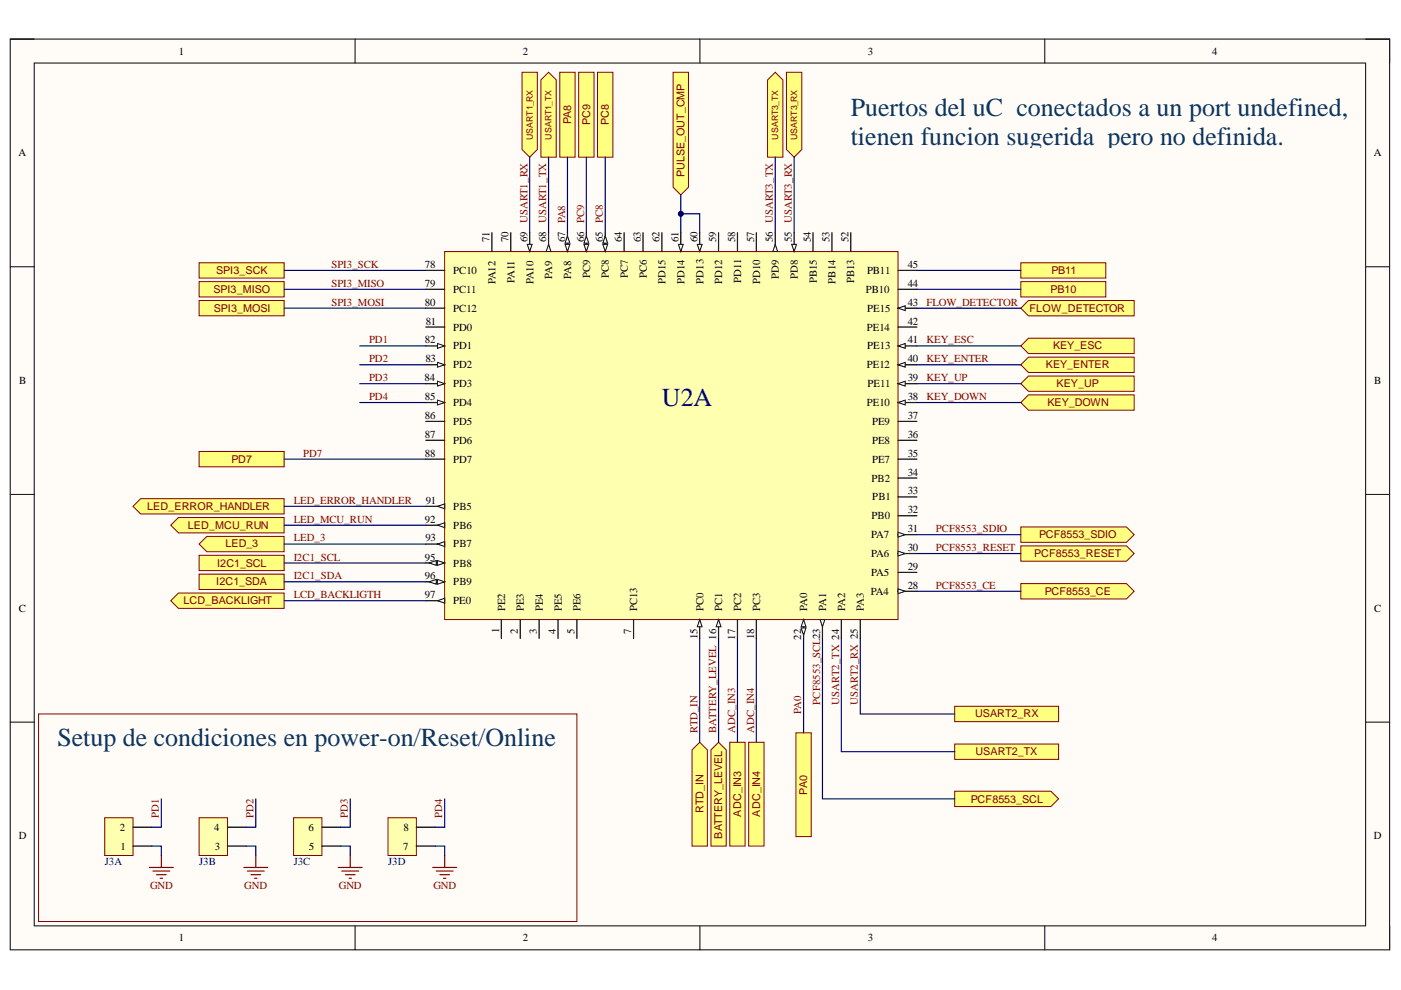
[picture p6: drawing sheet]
<svg xmlns="http://www.w3.org/2000/svg" width="297mm" height="210mm" viewBox="0 0 297 210" stroke-linecap="round" stroke-linejoin="round" font-family="sans-serif">
<defs><g id="words">
<g font-size="5.5" fill="#073763">
<text x="180.4" y="24.6">Puertos del uC conectados a un port undefined,</text>
<text x="180.4" y="30.7">tienen funcion sugerida pero no definida.</text>
<text x="12.2" y="158.3">Setup de condiciones en power-on/Reset/Online</text>
</g>
<text font-size="5.5" fill="#000080" x="140.4" y="86.1">U2A</text>
<g font-size="2.3">
<text x="37.9" y="11.6">1</text>
<text x="110.8" y="11.6">2</text>
<text x="184" y="11.6">3</text>
<text x="257" y="11.6">4</text>
<text x="3.9" y="33.1">A</text>
<text x="291.3" y="33.1">A</text>
<text x="103.8" y="51.3" transform="rotate(-90 103.8 51.3)">71</text>
<text x="107.8" y="51.3" transform="rotate(-90 107.8 51.3)">70</text>
<text x="111.8" y="51.3" transform="rotate(-90 111.8 51.3)">69</text>
<text x="115.8" y="51.3" transform="rotate(-90 115.8 51.3)">68</text>
<text x="119.8" y="51.3" transform="rotate(-90 119.8 51.3)">67</text>
<text x="123.9" y="51.3" transform="rotate(-90 123.9 51.3)">66</text>
<text x="127.8" y="51.3" transform="rotate(-90 127.8 51.3)">65</text>
<text x="131.8" y="51.3" transform="rotate(-90 131.8 51.3)">64</text>
<text x="135.9" y="51.3" transform="rotate(-90 135.9 51.3)">63</text>
<text x="139.8" y="51.3" transform="rotate(-90 139.8 51.3)">62</text>
<text x="143.8" y="51.3" transform="rotate(-90 143.8 51.3)">61</text>
<text x="147.9" y="51.3" transform="rotate(-90 147.9 51.3)">60</text>
<text x="151.9" y="51.3" transform="rotate(-90 151.9 51.3)">59</text>
<text x="155.8" y="51.3" transform="rotate(-90 155.8 51.3)">58</text>
<text x="159.9" y="51.3" transform="rotate(-90 159.9 51.3)">57</text>
<text x="163.9" y="51.3" transform="rotate(-90 163.9 51.3)">56</text>
<text x="167.9" y="51.3" transform="rotate(-90 167.9 51.3)">55</text>
<text x="171.9" y="51.3" transform="rotate(-90 171.9 51.3)">54</text>
<text x="175.9" y="51.3" transform="rotate(-90 175.9 51.3)">53</text>
<text x="179.9" y="51.3" transform="rotate(-90 179.9 51.3)">52</text>
<text x="90.1" y="56.8">78</text>
<text x="96.1" y="58.1">PC10</text>
<text x="117.1" y="59.1" transform="rotate(-90 117.1 59.1)">PA9</text>
<text x="121.1" y="59.1" transform="rotate(-90 121.1 59.1)">PA8</text>
<text x="125.1" y="58.9" transform="rotate(-90 125.1 58.9)">PC9</text>
<text x="129.1" y="58.9" transform="rotate(-90 129.1 58.9)">PC8</text>
<text x="133.1" y="58.9" transform="rotate(-90 133.1 58.9)">PC7</text>
<text x="137.1" y="59" transform="rotate(-90 137.1 59)">PC6</text>
<text x="165.1" y="59.1" transform="rotate(-90 165.1 59.1)">PD9</text>
<text x="169.1" y="59.1" transform="rotate(-90 169.1 59.1)">PD8</text>
<text x="183.8" y="58.1">PB11</text>
<text x="192.5" y="56.8">45</text>
<text x="90.1" y="60.8">79</text>
<text x="90.1" y="64.8">80</text>
<text x="96.1" y="62.1">PC11</text>
<text x="105.1" y="60.3" transform="rotate(-90 105.1 60.3)">PA12</text>
<text x="109.1" y="60" transform="rotate(-90 109.1 60)">PA11</text>
<text x="113.1" y="60.3" transform="rotate(-90 113.1 60.3)">PA10</text>
<text x="141.1" y="60.2" transform="rotate(-90 141.1 60.2)">PD15</text>
<text x="145.1" y="60.3" transform="rotate(-90 145.1 60.3)">PD14</text>
<text x="149.2" y="60.1" transform="rotate(-90 149.2 60.1)">PD13</text>
<text x="153.1" y="60.3" transform="rotate(-90 153.1 60.3)">PD12</text>
<text x="157.1" y="60" transform="rotate(-90 157.1 60)">PD11</text>
<text x="161.2" y="60.3" transform="rotate(-90 161.2 60.3)">PD10</text>
<text x="173.2" y="60" transform="rotate(-90 173.2 60)">PB15</text>
<text x="177.2" y="60.1" transform="rotate(-90 177.2 60.1)">PB14</text>
<text x="181.1" y="60" transform="rotate(-90 181.1 60)">PB13</text>
<text x="183.6" y="62.1">PB10</text>
<text x="192.5" y="60.8">44</text>
<text x="192.5" y="64.8">43</text>
<text x="90.3" y="68.8">81</text>
<text x="96.1" y="66.1">PC12</text>
<text x="96.1" y="70.1">PD0</text>
<text x="183.8" y="70.1">PE14</text>
<text x="183.8" y="66.1">PE15</text>
<text x="192.5" y="68.8">42</text>
<text x="90.1" y="72.8">82</text>
<text x="90.2" y="76.9">83</text>
<text x="96.1" y="74.1">PD1</text>
<text x="183.8" y="74.1">PE13</text>
<text x="192.5" y="72.8">41</text>
<text x="192.5" y="76.9">40</text>
<text x="4.1" y="81.4">B</text>
<text x="90" y="80.8">84</text>
<text x="96.1" y="78.1">PD2</text>
<text x="96.1" y="82.1">PD3</text>
<text x="183.8" y="78.1">PE12</text>
<text x="183.9" y="82.1">PE11</text>
<text x="192.5" y="80.8">39</text>
<text x="291.4" y="81.4">B</text>
<text x="90.1" y="84.8">85</text>
<text x="90.1" y="88.9">86</text>
<text x="96.1" y="86.1">PD4</text>
<text x="183.8" y="86.1">PE10</text>
<text x="192.5" y="84.8">38</text>
<text x="192.5" y="88.9">37</text>
<text x="90.1" y="92.8">87</text>
<text x="96.1" y="90.1">PD5</text>
<text x="96.1" y="94.1">PD6</text>
<text x="184.9" y="90.1">PE9</text>
<text x="184.9" y="94.1">PE8</text>
<text x="192.5" y="92.8">36</text>
<text x="90.1" y="96.8">88</text>
<text x="96.1" y="98.1">PD7</text>
<text x="184.9" y="98.1">PE7</text>
<text x="192.5" y="96.8">35</text>
<text x="192.5" y="100.9">34</text>
<text x="90.3" y="106.9">91</text>
<text x="184.8" y="102.1">PB2</text>
<text x="184.9" y="106.1">PB1</text>
<text x="192.5" y="104.8">33</text>
<text x="90.1" y="110.8">92</text>
<text x="96.1" y="108.1">PB5</text>
<text x="96.1" y="112.1">PB6</text>
<text x="184.8" y="110.1">PB0</text>
<text x="192.5" y="108.8">32</text>
<text x="192.5" y="112.9">31</text>
<text x="90.1" y="118.9">95</text>
<text x="90.2" y="114.8">93</text>
<text x="96.1" y="116.1">PB7</text>
<text x="184.7" y="114.1">PA7</text>
<text x="184.7" y="118.1">PA6</text>
<text x="192.5" y="116.8">30</text>
<text x="90.1" y="122.8">96</text>
<text x="96.1" y="120.1">PB8</text>
<text x="96.1" y="124.1">PB9</text>
<text x="184.7" y="122.1">PA5</text>
<text x="192.5" y="120.8">29</text>
<text x="192.5" y="124.9">28</text>
<text x="4" y="129.7">C</text>
<text x="90.1" y="126.8">97</text>
<text x="96.1" y="128.1">PE0</text>
<text x="107.1" y="129.6" transform="rotate(-90 107.1 129.6)">PE2</text>
<text x="111.1" y="129.6" transform="rotate(-90 111.1 129.6)">PE3</text>
<text x="115.1" y="129.6" transform="rotate(-90 115.1 129.6)">PE4</text>
<text x="119.1" y="129.6" transform="rotate(-90 119.1 129.6)">PE5</text>
<text x="123.1" y="129.6" transform="rotate(-90 123.1 129.6)">PE6</text>
<text x="135.1" y="129.6" transform="rotate(-90 135.1 129.6)">PC13</text>
<text x="149.2" y="129.6" transform="rotate(-90 149.2 129.6)">PC0</text>
<text x="153.1" y="129.6" transform="rotate(-90 153.1 129.6)">PC1</text>
<text x="157.1" y="129.6" transform="rotate(-90 157.1 129.6)">PC2</text>
<text x="161.2" y="129.6" transform="rotate(-90 161.2 129.6)">PC3</text>
<text x="171.2" y="129.6" transform="rotate(-90 171.2 129.6)">PA0</text>
<text x="175.1" y="129.6" transform="rotate(-90 175.1 129.6)">PA1</text>
<text x="179.2" y="129.6" transform="rotate(-90 179.2 129.6)">PA2</text>
<text x="183.2" y="129.6" transform="rotate(-90 183.2 129.6)">PA3</text>
<text x="184.6" y="126.1">PA4</text>
<text x="291.4" y="129.7">C</text>
<text x="105.8" y="134.2" transform="rotate(-90 105.8 134.2)">1</text>
<text x="109.8" y="134.4" transform="rotate(-90 109.8 134.4)">2</text>
<text x="113.8" y="134.3" transform="rotate(-90 113.8 134.3)">3</text>
<text x="117.9" y="134.5" transform="rotate(-90 117.9 134.5)">4</text>
<text x="121.8" y="134.4" transform="rotate(-90 121.8 134.4)">5</text>
<text x="133.8" y="134.4" transform="rotate(-90 133.8 134.4)">7</text>
<text x="147.9" y="135.5" transform="rotate(-90 147.9 135.5)">15</text>
<text x="155.8" y="135.6" transform="rotate(-90 155.8 135.6)">17</text>
<text x="159.9" y="135.5" transform="rotate(-90 159.9 135.5)">18</text>
<text x="169.9" y="135.6" transform="rotate(-90 169.9 135.6)">22</text>
<text x="4" y="178">D</text>
<text x="25.4" y="176.1">2</text>
<text x="45.4" y="176.1">4</text>
<text x="65.4" y="176.1">6</text>
<text x="85.5" y="176.1">8</text>
<text x="291.3" y="178">D</text>
<text x="25.6" y="180.2">1</text>
<text x="45.5" y="180.2">3</text>
<text x="65.5" y="180.2">5</text>
<text x="85.4" y="180.2">7</text>
<text x="37.9" y="199.6">1</text>
<text x="110.8" y="199.6">2</text>
<text x="184" y="199.6">3</text>
<text x="257" y="199.6">4</text>
</g>
<g font-size="2.3" fill="#800000">
<text x="121.1" y="26.4" transform="rotate(-90 121.1 26.4)">PA8</text>
<text x="125.1" y="26.5" transform="rotate(-90 125.1 26.5)">PC9</text>
<text x="129.1" y="26.5" transform="rotate(-90 129.1 26.5)">PC8</text>
<text x="145.1" y="37.6" transform="rotate(-90 145.1 37.6)">PULSE_OUT_CMP</text>
<text x="111.8" y="47.3" transform="rotate(-90 111.8 47.3)">USART1_RX</text>
<text x="115.8" y="47.3" transform="rotate(-90 115.8 47.3)">USART1_TX</text>
<text x="119.8" y="47.3" transform="rotate(-90 119.8 47.3)">PA8</text>
<text x="123.9" y="47.3" transform="rotate(-90 123.9 47.3)">PC9</text>
<text x="127.8" y="47.3" transform="rotate(-90 127.8 47.3)">PC8</text>
<text x="163.9" y="47.3" transform="rotate(-90 163.9 47.3)">USART3_TX</text>
<text x="167.9" y="47.3" transform="rotate(-90 167.9 47.3)">USART3_RX</text>
<text x="45.9" y="58.1">SPI3_SCK</text>
<text x="70.3" y="56.8">SPI3_SCK</text>
<text x="222.9" y="58.1">PB11</text>
<text x="45.3" y="62.1">SPI3_MISO</text>
<text x="70.3" y="60.8">SPI3_MISO</text>
<text x="70.3" y="64.8">SPI3_MOSI</text>
<text x="196.4" y="64.8">FLOW_DETECTOR</text>
<text x="222.8" y="62.1">PB10</text>
<text x="45.3" y="66.1">SPI3_MOSI</text>
<text x="218.3" y="66.1">FLOW_DETECTOR</text>
<text x="78.3" y="72.8">PD1</text>
<text x="78.3" y="76.9">PD2</text>
<text x="196.4" y="72.8">KEY_ESC</text>
<text x="196.4" y="76.9">KEY_ENTER</text>
<text x="223.3" y="74.1">KEY_ESC</text>
<text x="78.3" y="80.8">PD3</text>
<text x="196.4" y="80.8">KEY_UP</text>
<text x="221.7" y="78.1">KEY_ENTER</text>
<text x="224" y="82.1">KEY_UP</text>
<text x="78.3" y="84.8">PD4</text>
<text x="196.4" y="84.8">KEY_DOWN</text>
<text x="222.1" y="86.1">KEY_DOWN</text>
<text x="49.1" y="98.1">PD7</text>
<text x="64.3" y="96.8">PD7</text>
<text x="62.3" y="106.9">LED_ERROR_HANDLER</text>
<text x="31.2" y="108.1">LED_ERROR_HANDLER</text>
<text x="39.8" y="112.1">LED_MCU_RUN</text>
<text x="62.3" y="110.8">LED_MCU_RUN</text>
<text x="198.4" y="112.9">PCF8553_SDIO</text>
<text x="47.8" y="116.1">LED_3</text>
<text x="62.3" y="114.8">LED_3</text>
<text x="62.3" y="118.9">I2C1_SCL</text>
<text x="198.4" y="116.8">PCF8553_RESET</text>
<text x="219.3" y="118.1">PCF8553_RESET</text>
<text x="220.3" y="114.1">PCF8553_SDIO</text>
<text x="45.9" y="124.1">I2C1_SDA</text>
<text x="46" y="120.1">I2C1_SCL</text>
<text x="62.3" y="122.8">I2C1_SDA</text>
<text x="198.4" y="124.9">PCF8553_CE</text>
<text x="38.9" y="128.1">LCD_BACKLIGHT</text>
<text x="62.3" y="126.8">LCD_BACKLIGTH</text>
<text x="221.5" y="126.1">PCF8553_CE</text>
<text x="173.9" y="149.4" transform="rotate(-90 173.9 149.4)">PCF8553_SCL23</text>
<text x="177.9" y="149.4" transform="rotate(-90 177.9 149.4)">USART2_TX 24</text>
<text x="181.9" y="149.4" transform="rotate(-90 181.9 149.4)">USART2_RX 25</text>
<text x="147.9" y="155.4" transform="rotate(-90 147.9 155.4)">RTD_IN</text>
<text x="151.9" y="155.4" transform="rotate(-90 151.9 155.4)">BATTERY_LEVEL 16</text>
<text x="155.8" y="155.4" transform="rotate(-90 155.8 155.4)">ADC_IN3</text>
<text x="159.9" y="155.4" transform="rotate(-90 159.9 155.4)">ADC_IN4</text>
<text x="169.9" y="151.4" transform="rotate(-90 169.9 151.4)">PA0</text>
<text x="206.8" y="152.1">USART2_RX</text>
<text x="206.9" y="160.1">USART2_TX</text>
<text x="33.7" y="173.4" transform="rotate(-90 33.7 173.4)">PD1</text>
<text x="53.7" y="173.4" transform="rotate(-90 53.7 173.4)">PD2</text>
<text x="73.8" y="173.4" transform="rotate(-90 73.8 173.4)">PD3</text>
<text x="93.7" y="173.4" transform="rotate(-90 93.7 173.4)">PD4</text>
<text x="149.2" y="172.4" transform="rotate(-90 149.2 172.4)">RTD_IN</text>
<text x="157.1" y="173.1" transform="rotate(-90 157.1 173.1)">ADC_IN3</text>
<text x="161.2" y="173.1" transform="rotate(-90 161.2 173.1)">ADC_IN4</text>
<text x="171.2" y="168.5" transform="rotate(-90 171.2 168.5)">PA0</text>
<text x="205.8" y="170.2">PCF8553_SCL</text>
<text x="153.1" y="177.8" transform="rotate(-90 153.1 177.8)">BATTERY_LEVEL</text>
<text x="31.8" y="188.4">GND</text>
<text x="51.8" y="188.4">GND</text>
<text x="71.8" y="188.4">GND</text>
<text x="91.9" y="188.4">GND</text>
</g>
<g font-size="2.3" fill="#000080">
<text x="22.3" y="183.4">J3A</text>
<text x="42.2" y="183.4">J3B</text>
<text x="62.3" y="183.4">J3C</text>
<text x="82.3" y="183.4">J3D</text>
</g>
<g font-size="1.9" fill="#800000">
<text x="112.9" y="29.7" transform="rotate(-90 112.9 29.7)">USART1_RX</text>
<text x="116.9" y="29.6" transform="rotate(-90 116.9 29.6)">USART1_TX</text>
<text x="165" y="29.6" transform="rotate(-90 165 29.6)">USART3_TX</text>
<text x="169" y="29.7" transform="rotate(-90 169 29.7)">USART3_RX</text>
</g>
</g></defs>
<path d="M2.2 8.3h292.4v193.1h-292.4z" fill-rule="evenodd" fill="#fffcf8"/>
<path d="M2.2 8.3h292.4v193.1h-292.4z" fill="none" stroke="#000" stroke-width=".21"/>
<path d="M7.3 13.4h282.2v182.9h-282.2z" fill-rule="evenodd" fill="#fffcf8"/>
<g fill="none" stroke="#000" stroke-width=".21">
<path d="M2.2 8.3h5.1M7.3 13.4h282.2v182.9h-282.2zM75.3 8.3v5.1M148.4 8.3v5.1M221.5 8.3v5.1M289.5 8.3h5.1v5.1M2.2 56.6h5.1M289.5 56.6h5.1M2.2 104.8h5.1M289.5 104.8h5.1M2.2 153.1h5.1M289.5 153.1h5.1"/>
<path d="M75.3 196.3v5.1M148.4 196.3v5.1M221.5 196.3v5.1M294.6 196.3v5.1"/>
</g>
<path d="M42.2 115.4l1.6-1.7h16.4v3.3h-16.4z" fill-rule="evenodd" fill="#ffff80"/>
<path d="M42.2 115.4l1.6-1.7h16.4v3.3h-16.4z" fill="none" stroke="#800000" stroke-width=".21"/>
<path d="M28.2 107.4l1.6-1.7h30.4v3.3h-30.4z" fill-rule="evenodd" fill="#ffff80"/>
<path d="M28.2 107.4l1.6-1.7h30.4v3.3h-30.4z" fill="none" stroke="#800000" stroke-width=".21"/>
<path d="M36.2 111.4l1.6-1.7h22.4v3.3h-22.4z" fill-rule="evenodd" fill="#ffff80"/>
<path d="M36.2 111.4l1.6-1.7h22.4v3.3h-22.4z" fill="none" stroke="#800000" stroke-width=".21"/>
<path d="M216.4 123.7h22.4l1.7 1.7-1.7 1.6h-22.4z" fill-rule="evenodd" fill="#ffff80"/>
<path d="M216.4 123.7h22.4l1.7 1.7-1.7 1.6h-22.4z" fill="none" stroke="#800000" stroke-width=".21"/>
<path d="M216.4 115.7h22.4l1.7 1.7-1.7 1.6h-22.4z" fill-rule="evenodd" fill="#ffff80"/>
<path d="M216.4 115.7h22.4l1.7 1.7-1.7 1.6h-22.4z" fill="none" stroke="#800000" stroke-width=".21"/>
<path d="M216.4 111.7h22.4l1.7 1.7-1.7 1.6h-22.4z" fill-rule="evenodd" fill="#ffff80"/>
<path d="M216.4 111.7h22.4l1.7 1.7-1.7 1.6h-22.4z" fill="none" stroke="#800000" stroke-width=".21"/>
<path d="M162.7 16.9l1.7-1.6 1.6 1.6v16.4h-3.3z" fill-rule="evenodd" fill="#ffff80"/>
<path d="M162.7 16.9l1.7-1.6 1.6 1.6v16.4h-3.3z" fill="none" stroke="#800000" stroke-width=".21"/>
<path d="M166.7 15.3h3.3v16.4l-1.6 1.6-1.7-1.6z" fill-rule="evenodd" fill="#ffff80"/>
<path d="M166.7 15.3h3.3v16.4l-1.6 1.6-1.7-1.6z" fill="none" stroke="#800000" stroke-width=".21"/>
<path d="M122.7 15.3h3.2v18h-3.2z" fill-rule="evenodd" fill="#ffff80"/>
<path d="M122.7 15.3h3.2v18h-3.2z" fill="none" stroke="#800000" stroke-width=".21"/>
<path d="M126.7 15.3h3.3v18h-3.3z" fill-rule="evenodd" fill="#ffff80"/>
<path d="M126.7 15.3h3.3v18h-3.3z" fill="none" stroke="#800000" stroke-width=".21"/>
<path d="M118.7 15.3h3.2v18h-3.2z" fill-rule="evenodd" fill="#ffff80"/>
<path d="M118.7 15.3h3.2v18h-3.2z" fill="none" stroke="#800000" stroke-width=".21"/>
<path d="M110.7 15.3h3.2v16.4l-1.6 1.6-1.6-1.6z" fill-rule="evenodd" fill="#ffff80"/>
<path d="M110.7 15.3h3.2v16.4l-1.6 1.6-1.6-1.6z" fill="none" stroke="#800000" stroke-width=".21"/>
<path d="M114.7 16.9l1.6-1.6 1.6 1.6v16.4h-3.2z" fill-rule="evenodd" fill="#ffff80"/>
<path d="M114.7 16.9l1.6-1.6 1.6 1.6v16.4h-3.2z" fill="none" stroke="#800000" stroke-width=".21"/>
<path d="M146.7 159l1.7-1.6 1.6 1.6v20.4h-3.3z" fill-rule="evenodd" fill="#ffff80"/>
<path d="M146.7 159l1.7-1.6 1.6 1.6v20.4h-3.3z" fill="none" stroke="#800000" stroke-width=".21"/>
<path d="M154.7 157.4h3.3v22h-3.3z" fill-rule="evenodd" fill="#ffff80"/>
<path d="M154.7 157.4h3.3v22h-3.3z" fill="none" stroke="#800000" stroke-width=".21"/>
<path d="M158.7 157.4h3.3v22h-3.3z" fill-rule="evenodd" fill="#ffff80"/>
<path d="M158.7 157.4h3.3v22h-3.3z" fill="none" stroke="#800000" stroke-width=".21"/>
<path d="M202.4 157.7h22v3.3h-22z" fill-rule="evenodd" fill="#ffff80"/>
<path d="M202.4 157.7h22v3.3h-22z" fill="none" stroke="#800000" stroke-width=".21"/>
<path d="M168.8 155.4h3.2v22h-3.2z" fill-rule="evenodd" fill="#ffff80"/>
<path d="M168.8 155.4h3.2v22h-3.2z" fill="none" stroke="#800000" stroke-width=".21"/>
<path d="M202.4 167.8h20.4l1.6 1.6-1.6 1.6h-20.4z" fill-rule="evenodd" fill="#ffff80"/>
<path d="M202.4 167.8h20.4l1.6 1.6-1.6 1.6h-20.4z" fill="none" stroke="#800000" stroke-width=".21"/>
<path d="M202.4 149.8h22v3.2h-22z" fill-rule="evenodd" fill="#ffff80"/>
<path d="M202.4 149.8h22v3.2h-22z" fill="none" stroke="#800000" stroke-width=".21"/>
<path d="M94.3 53.3h96.1v78.1h-96.1z" fill-rule="evenodd" fill="#ffffb0"/>
<path d="M94.3 53.3h96.1v78.1h-96.1z" fill="none" stroke="#800000" stroke-width=".21"/>
<path d="M90.3 107.4h4" fill="none" stroke="#000" stroke-width=".25"/>
<path d="M92.8 107.4l1.5-.6v1.1z" fill="#f8fcff"/>
<path d="M92.8 107.4l1.5-.6v1.1z" fill="none" stroke="#000" stroke-width=".21"/>
<path d="M90.3 111.4h4" fill="none" stroke="#000" stroke-width=".25"/>
<path d="M92.8 111.4l1.5-.6v1.1z" fill="#f8fcff"/>
<path d="M92.8 111.4l1.5-.6v1.1z" fill="none" stroke="#000" stroke-width=".21"/>
<path d="M90.3 115.4h4" fill="none" stroke="#000" stroke-width=".25"/>
<path d="M92.8 115.4l1.5-.6v1.1z" fill="#f8fcff"/>
<path d="M92.8 115.4l1.5-.6v1.1z" fill="none" stroke="#000" stroke-width=".21"/>
<path d="M90.3 119.4h4" fill="none" stroke="#000" stroke-width=".25"/>
<path d="M92.8 118.9l1.5 .5-1.5 .5z" fill="#f8fcff"/>
<path d="M92.8 118.9l1.5 .5-1.5 .5z" fill="none" stroke="#000" stroke-width=".21"/>
<path d="M91 119.4l1.5-.5v1z" fill="#f8fcff"/>
<path d="M91 119.4l1.5-.5v1z" fill="none" stroke="#000" stroke-width=".21"/>
<path d="M90.3 123.4h4" fill="none" stroke="#000" stroke-width=".25"/>
<path d="M92.8 122.9l1.5 .5-1.5 .5z" fill="#f8fcff"/>
<path d="M92.8 122.9l1.5 .5-1.5 .5z" fill="none" stroke="#000" stroke-width=".21"/>
<path d="M91 123.4l1.5-.5v1z" fill="#f8fcff"/>
<path d="M91 123.4l1.5-.5v1z" fill="none" stroke="#000" stroke-width=".21"/>
<path d="M90.3 127.4h4" fill="none" stroke="#000" stroke-width=".25"/>
<path d="M92.8 127.4l1.5-.5v1z" fill="#f8fcff"/>
<path d="M92.8 127.4l1.5-.5v1z" fill="none" stroke="#000" stroke-width=".21"/>
<path d="M90.3 57.3h4M90.3 61.3h4M90.3 65.3h4M90.3 69.3h4M90.3 77.3h4" fill="none" stroke="#000" stroke-width=".25"/>
<path d="M92.8 76.8l1.5 .5-1.5 .5z" fill="#f8fcff"/>
<path d="M92.8 76.8l1.5 .5-1.5 .5z" fill="none" stroke="#000" stroke-width=".21"/>
<path d="M90.3 81.3h4" fill="none" stroke="#000" stroke-width=".25"/>
<path d="M92.8 80.8l1.5 .5-1.5 .6z" fill="#f8fcff"/>
<path d="M92.8 80.8l1.5 .5-1.5 .6z" fill="none" stroke="#000" stroke-width=".21"/>
<path d="M90.3 85.3h4" fill="none" stroke="#000" stroke-width=".25"/>
<path d="M92.8 84.8l1.5 .5-1.5 .6z" fill="#f8fcff"/>
<path d="M92.8 84.8l1.5 .5-1.5 .6z" fill="none" stroke="#000" stroke-width=".21"/>
<path d="M104.3 49.3v4M108.3 49.3v4M112.3 49.3v4M90.3 89.3h4M90.3 93.4h4M90.3 97.3h4" fill="none" stroke="#000" stroke-width=".25"/>
<path d="M111.8 51.8h1l-.5 1.5z" fill="#f8fcff"/>
<path d="M111.8 51.8h1l-.5 1.5z" fill="none" stroke="#000" stroke-width=".21"/>
<path d="M116.3 49.3v4" fill="none" stroke="#000" stroke-width=".25"/>
<path d="M116.3 51.8l.5 1.5h-1z" fill="#f8fcff"/>
<path d="M116.3 51.8l.5 1.5h-1z" fill="none" stroke="#000" stroke-width=".21"/>
<path d="M120.3 49.3v4" fill="none" stroke="#000" stroke-width=".25"/>
<path d="M119.8 51.8h1l-.5 1.5z" fill="#f8fcff"/>
<path d="M119.8 51.8h1l-.5 1.5z" fill="none" stroke="#000" stroke-width=".21"/>
<path d="M120.3 50l.5 1.6h-1z" fill="#f8fcff"/>
<path d="M120.3 50l.5 1.6h-1z" fill="none" stroke="#000" stroke-width=".21"/>
<path d="M124.3 49.3v4" fill="none" stroke="#000" stroke-width=".25"/>
<path d="M123.8 51.8h1l-.5 1.5z" fill="#f8fcff"/>
<path d="M123.8 51.8h1l-.5 1.5z" fill="none" stroke="#000" stroke-width=".21"/>
<path d="M124.3 50l.5 1.6h-1z" fill="#f8fcff"/>
<path d="M124.3 50l.5 1.6h-1z" fill="none" stroke="#000" stroke-width=".21"/>
<path d="M128.3 49.3v4" fill="none" stroke="#000" stroke-width=".25"/>
<path d="M127.8 51.8h1l-.5 1.5z" fill="#f8fcff"/>
<path d="M127.8 51.8h1l-.5 1.5z" fill="none" stroke="#000" stroke-width=".21"/>
<path d="M128.3 50l.5 1.6h-1z" fill="#f8fcff"/>
<path d="M128.3 50l.5 1.6h-1z" fill="none" stroke="#000" stroke-width=".21"/>
<path d="M132.3 49.3v4M136.3 49.3v4M140.3 49.3v4M144.3 49.3v4" fill="none" stroke="#000" stroke-width=".25"/>
<path d="M143.8 51.8h1.1l-.6 1.5z" fill="#f8fcff"/>
<path d="M143.8 51.8h1.1l-.6 1.5z" fill="none" stroke="#000" stroke-width=".21"/>
<path d="M148.3 49.3v4" fill="none" stroke="#000" stroke-width=".25"/>
<path d="M147.8 51.8h1.1l-.6 1.5z" fill="#f8fcff"/>
<path d="M147.8 51.8h1.1l-.6 1.5z" fill="none" stroke="#000" stroke-width=".21"/>
<path d="M152.3 49.3v4M156.4 49.3v4M160.4 49.3v4M164.4 49.3v4" fill="none" stroke="#000" stroke-width=".25"/>
<path d="M164.4 51.8l.5 1.5h-1z" fill="#f8fcff"/>
<path d="M164.4 51.8l.5 1.5h-1z" fill="none" stroke="#000" stroke-width=".21"/>
<path d="M168.4 49.3v4" fill="none" stroke="#000" stroke-width=".25"/>
<path d="M167.9 51.8h1l-.5 1.5z" fill="#f8fcff"/>
<path d="M167.9 51.8h1l-.5 1.5z" fill="none" stroke="#000" stroke-width=".21"/>
<path d="M172.4 49.3v4M176.4 49.3v4M180.4 49.3v4M190.4 57.3h4M190.4 61.3h4M190.4 65.3h4" fill="none" stroke="#000" stroke-width=".25"/>
<path d="M190.4 65.3l1.5-.5v1.1z" fill="#f8fcff"/>
<path d="M190.4 65.3l1.5-.5v1.1z" fill="none" stroke="#000" stroke-width=".21"/>
<path d="M190.4 69.3h4M190.4 73.3h4" fill="none" stroke="#000" stroke-width=".25"/>
<path d="M190.4 73.3l1.5-.5v1z" fill="#f8fcff"/>
<path d="M190.4 73.3l1.5-.5v1z" fill="none" stroke="#000" stroke-width=".21"/>
<path d="M190.4 77.3h4" fill="none" stroke="#000" stroke-width=".25"/>
<path d="M190.4 77.3l1.5-.5v1.1z" fill="#f8fcff"/>
<path d="M190.4 77.3l1.5-.5v1.1z" fill="none" stroke="#000" stroke-width=".21"/>
<path d="M190.4 81.4h4" fill="none" stroke="#000" stroke-width=".25"/>
<path d="M190.4 81.4l1.5-.6v1.1z" fill="#f8fcff"/>
<path d="M190.4 81.4l1.5-.6v1.1z" fill="none" stroke="#000" stroke-width=".21"/>
<path d="M190.4 85.3h4" fill="none" stroke="#000" stroke-width=".25"/>
<path d="M190.4 85.3l1.5-.5v1.1z" fill="#f8fcff"/>
<path d="M190.4 85.3l1.5-.5v1.1z" fill="none" stroke="#000" stroke-width=".21"/>
<path d="M190.4 89.4h4M190.4 93.4h4M190.4 97.3h4M190.4 101.4h4M190.4 105.4h4M190.4 109.4h4M190.4 113.4h4" fill="none" stroke="#000" stroke-width=".25"/>
<path d="M190.4 112.9l1.5 .5-1.5 .5z" fill="#f8fcff"/>
<path d="M190.4 112.9l1.5 .5-1.5 .5z" fill="none" stroke="#000" stroke-width=".21"/>
<path d="M190.4 117.4h4" fill="none" stroke="#000" stroke-width=".25"/>
<path d="M190.4 116.9l1.5 .5-1.5 .5z" fill="#f8fcff"/>
<path d="M190.4 116.9l1.5 .5-1.5 .5z" fill="none" stroke="#000" stroke-width=".21"/>
<path d="M190.4 121.4h4M190.4 125.4h4" fill="none" stroke="#000" stroke-width=".25"/>
<path d="M190.4 124.9l1.5 .5-1.5 .5z" fill="#f8fcff"/>
<path d="M190.4 124.9l1.5 .5-1.5 .5z" fill="none" stroke="#000" stroke-width=".21"/>
<path d="M106.3 131.4v4M110.3 131.4v4M114.3 131.4v4M118.3 131.4v4M122.3 131.4v4M134.3 131.4v4M148.3 131.4v4" fill="none" stroke="#000" stroke-width=".25"/>
<path d="M148.3 131.4l.6 1.5h-1.1z" fill="#f8fcff"/>
<path d="M148.3 131.4l.6 1.5h-1.1z" fill="none" stroke="#000" stroke-width=".21"/>
<path d="M152.3 131.4v4" fill="none" stroke="#000" stroke-width=".25"/>
<path d="M152.3 131.4l.6 1.5h-1.1z" fill="#f8fcff"/>
<path d="M152.3 131.4l.6 1.5h-1.1z" fill="none" stroke="#000" stroke-width=".21"/>
<path d="M156.4 131.4v4M160.4 131.4v4M170.4 131.4v4" fill="none" stroke="#000" stroke-width=".25"/>
<path d="M170.4 131.4l.5 1.5h-1z" fill="#f8fcff"/>
<path d="M170.4 131.4l.5 1.5h-1z" fill="none" stroke="#000" stroke-width=".21"/>
<path d="M169.9 133.1h1l-.5 1.6z" fill="#f8fcff"/>
<path d="M169.9 133.1h1l-.5 1.6z" fill="none" stroke="#000" stroke-width=".21"/>
<path d="M174.4 131.4v4" fill="none" stroke="#000" stroke-width=".25"/>
<path d="M173.9 131.4h1l-.5 1.5z" fill="#f8fcff"/>
<path d="M173.9 131.4h1l-.5 1.5z" fill="none" stroke="#000" stroke-width=".21"/>
<path d="M90.3 73.3h4M178.4 131.4v4M182.4 131.4v4" fill="none" stroke="#000" stroke-width=".25"/>
<path d="M92.8 72.8l1.5 .5-1.5 .5z" fill="#f8fcff"/>
<path d="M92.8 72.8l1.5 .5-1.5 .5z" fill="none" stroke="#000" stroke-width=".21"/>
<path d="M152.3 157.4l1.7 1.6v20.4h-3.3v-20.4z" fill-rule="evenodd" fill="#ffff80"/>
<path d="M152.3 157.4l1.7 1.6v20.4h-3.3v-20.4z" fill="none" stroke="#800000" stroke-width=".21"/>
<path d="M218.1 71.7h22.4v3.3h-22.4l-1.7-1.7z" fill-rule="evenodd" fill="#ffff80"/>
<path d="M218.1 71.7h22.4v3.3h-22.4l-1.7-1.7z" fill="none" stroke="#800000" stroke-width=".21"/>
<path d="M218.1 75.7h22.4v3.3h-22.4l-1.7-1.7z" fill-rule="evenodd" fill="#ffff80"/>
<path d="M218.1 75.7h22.4v3.3h-22.4l-1.7-1.7z" fill="none" stroke="#800000" stroke-width=".21"/>
<path d="M218.1 79.7h22.4v3.3h-22.4l-1.7-1.6z" fill-rule="evenodd" fill="#ffff80"/>
<path d="M218.1 79.7h22.4v3.3h-22.4l-1.7-1.6z" fill="none" stroke="#800000" stroke-width=".21"/>
<path d="M218.1 83.7h22.4v3.3h-22.4l-1.7-1.7z" fill-rule="evenodd" fill="#ffff80"/>
<path d="M218.1 83.7h22.4v3.3h-22.4l-1.7-1.7z" fill="none" stroke="#800000" stroke-width=".21"/>
<path d="M218.1 63.7h22.4v3.3h-22.4l-1.7-1.7z" fill-rule="evenodd" fill="#ffff80"/>
<path d="M218.1 63.7h22.4v3.3h-22.4l-1.7-1.7z" fill="none" stroke="#800000" stroke-width=".21"/>
<path d="M142.7 15.3h3.3v24.4l-1.7 1.6-1.6-1.6z" fill-rule="evenodd" fill="#ffff80"/>
<path d="M142.7 15.3h3.3v24.4l-1.7 1.6-1.6-1.6z" fill="none" stroke="#800000" stroke-width=".21"/>
<path d="M42.2 59.7h18v3.3h-18z" fill-rule="evenodd" fill="#ffff80"/>
<path d="M42.2 59.7h18v3.3h-18z" fill="none" stroke="#800000" stroke-width=".21"/>
<path d="M42.2 63.7h18v3.3h-18z" fill-rule="evenodd" fill="#ffff80"/>
<path d="M42.2 63.7h18v3.3h-18z" fill="none" stroke="#800000" stroke-width=".21"/>
<path d="M42.2 55.7h18v3.3h-18z" fill-rule="evenodd" fill="#ffff80"/>
<path d="M42.2 55.7h18v3.3h-18z" fill="none" stroke="#800000" stroke-width=".21"/>
<path d="M36.2 127.4l1.6-1.7h22.4v3.3h-22.4z" fill-rule="evenodd" fill="#ffff80"/>
<path d="M36.2 127.4l1.6-1.7h22.4v3.3h-22.4z" fill="none" stroke="#800000" stroke-width=".21"/>
<path d="M42.2 117.7h18v3.3h-18z" fill-rule="evenodd" fill="#ffff80"/>
<path d="M42.2 117.7h18v3.3h-18z" fill="none" stroke="#800000" stroke-width=".21"/>
<path d="M42.2 121.7h18v3.3h-18z" fill-rule="evenodd" fill="#ffff80"/>
<path d="M42.2 121.7h18v3.3h-18z" fill="none" stroke="#800000" stroke-width=".21"/>
<path d="M216.4 55.7h18.1v3.3h-18.1z" fill-rule="evenodd" fill="#ffff80"/>
<path d="M216.4 55.7h18.1v3.3h-18.1z" fill="none" stroke="#800000" stroke-width=".21"/>
<path d="M216.4 59.7h18.1v3.3h-18.1z" fill-rule="evenodd" fill="#ffff80"/>
<path d="M216.4 59.7h18.1v3.3h-18.1z" fill="none" stroke="#800000" stroke-width=".21"/>
<path d="M42.2 95.7h18v3.3h-18z" fill-rule="evenodd" fill="#ffff80"/>
<path d="M42.2 95.7h18v3.3h-18z" fill="none" stroke="#800000" stroke-width=".21"/>
<g fill="none" stroke="#800000" stroke-width=".25">
<path d="M31.7 183.9h5M32.4 184.7h3.6M33.2 185.5h2M34 186.2h.5M34.2 181.4v2.5M51.7 183.9h5.1M52.5 184.7h3.5M53.2 185.5h2.1M54 186.2h.5M54.2 181.4v2.5M71.7 183.9h5.1M72.5 184.7h3.5"/>
<path d="M73.2 185.5h2.1M74 186.2h.5M74.3 181.4v2.5M91.7 183.9h5.1M92.5 184.7h3.6M93.3 185.5h2M94 186.2h.5M94.3 181.4v2.5"/>
</g>
<path d="M22.2 173.4h6v8h-6z" fill-rule="evenodd" fill="#ffffb0"/>
<path d="M22.2 173.4h6v8h-6z" fill="none" stroke="#800000" stroke-width=".21"/>
<path d="M28.2 179.4h4M28.2 175.4h4" fill="none" stroke="#000" stroke-width=".25"/>
<path d="M42.2 173.4h6v8h-6z" fill-rule="evenodd" fill="#ffffb0"/>
<path d="M42.2 173.4h6v8h-6z" fill="none" stroke="#800000" stroke-width=".21"/>
<path d="M48.2 179.4h4M48.2 175.4h4" fill="none" stroke="#000" stroke-width=".25"/>
<path d="M62.2 173.4h6.1v8h-6.1z" fill-rule="evenodd" fill="#ffffb0"/>
<path d="M62.2 173.4h6.1v8h-6.1z" fill="none" stroke="#800000" stroke-width=".21"/>
<path d="M68.3 179.4h4M68.3 175.4h4" fill="none" stroke="#000" stroke-width=".25"/>
<path d="M82.3 173.4h6v8h-6z" fill-rule="evenodd" fill="#ffffb0"/>
<path d="M82.3 173.4h6v8h-6z" fill="none" stroke="#800000" stroke-width=".21"/>
<path d="M88.3 175.4h4M88.3 179.4h4" fill="none" stroke="#000" stroke-width=".25"/>
<g fill="none" stroke="#000080" stroke-width=".25">
<path d="M168.4 33.3v16M60.2 57.3h30.1M144.3 45.3h4v4M60.2 65.3h30.1M60.2 61.3h30.1M76.3 77.3h14M76.3 73.3h14M60.2 97.3h30.1M76.3 85.3h14M76.3 81.3h14M60.2 111.4h30.1M60.2 107.4h30.1"/>
<path d="M60.2 115.4h30.1M60.2 119.4h30.1M60.2 127.4h30.1M60.2 123.4h30.1M32.2 179.4h2v2M34.2 169.4v6h-2M52.2 179.4h2v2M54.2 169.4v6h-2M72.3 179.4h2v2M74.3 169.4v6h-2M92.3 179.4h2v2M94.3 169.4v6h-2"/>
</g>
<circle cx="144.3" cy="45.3" r=".51" fill="#000080"/>
<circle cx="144.3" cy="45.3" r=".51" fill="none" stroke="#000080" stroke-width=".21"/>
<g fill="none" stroke="#000080" stroke-width=".25">
<path d="M112.3 33.3v16M116.3 33.3v16M120.3 33.3v16M124.3 33.3v16M128.3 33.3v16M144.3 41.3v8M194.4 57.3h22M194.4 77.3h22M194.4 73.3h22M194.4 65.3h22M194.4 61.3h22M194.4 85.3h22"/>
<path d="M194.4 81.4h22M194.4 117.4h22M194.4 113.4h22M174.4 135.4v34h28M178.4 135.4v24h24M182.4 135.4v16h20M194.4 125.4h22"/>
</g>
<circle cx="144.3" cy="45.3" r=".51" fill="#000080"/>
<circle cx="144.3" cy="45.3" r=".51" fill="none" stroke="#000080" stroke-width=".21"/>
<path d="M164.4 33.3v16M148.3 135.4v22M152.3 135.4v22M156.4 135.4v22M160.4 135.4v22M170.4 135.4v20" fill="none" stroke="#000080" stroke-width=".25"/>
<path d="M8.2 151.4h114.1v44h-114.1z" fill="none" stroke="#800000" stroke-width=".21"/>
<use href="#words"/>
</svg>
